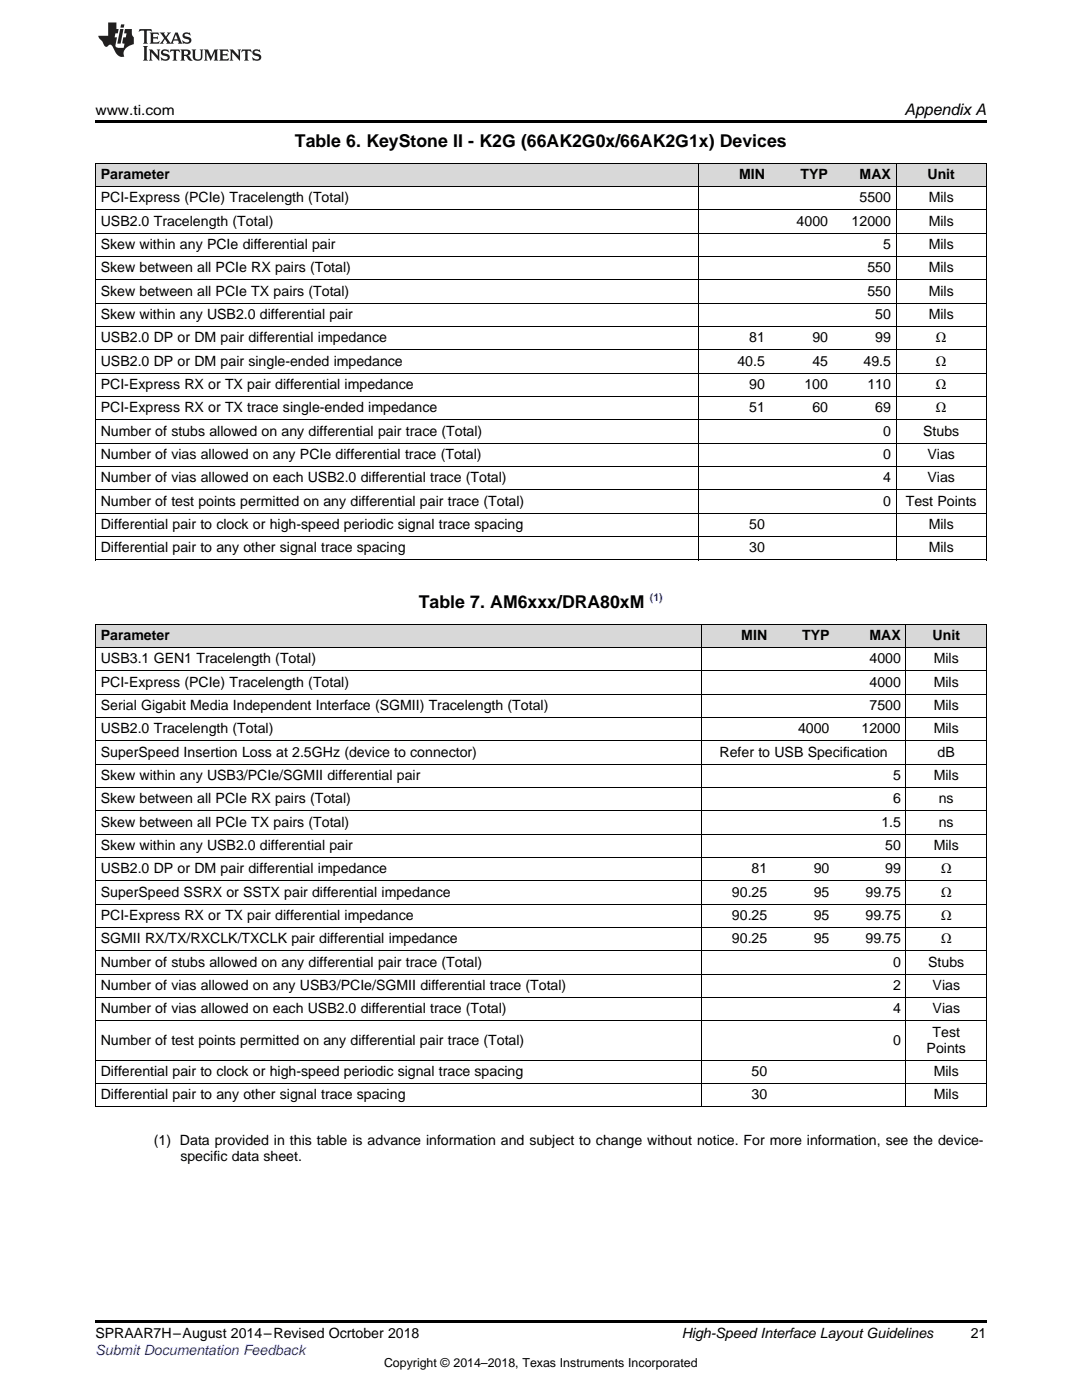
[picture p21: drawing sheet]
<svg xmlns="http://www.w3.org/2000/svg" width="216mm" height="279mm" viewBox="0 0 216 279" stroke-linecap="round" stroke-linejoin="round" font-family="sans-serif">
<defs><g id="words">
<g font-size="3.5">
<text x="58.8" y="29.3">Table 6. KeyStone II - K2G (66AK2G0x/66AK2G1x) Devices</text>
<text x="83.6" y="121.3">Table 7. AM6xxx/DRA80xM</text>
</g>
<text font-size="3.2" x="180.5" y="23">Appendix A</text>
<g font-size="2.8">
<text x="19" y="23">www.ti.com</text>
<text x="20.1" y="35.7">Parameter</text>
<text x="147.5" y="35.7">MIN</text>
<text x="159.7" y="35.7">TYP</text>
<text x="171.5" y="35.7">MAX</text>
<text x="185.1" y="35.7">Unit</text>
<text x="20.1" y="40.4">PCI-Express (PCIe) Tracelength (Total)</text>
<text x="171.5" y="40.4">5500</text>
<text x="185.3" y="40.4">Mils</text>
<text x="20.1" y="45">USB2.0 Tracelength (Total)</text>
<text x="159" y="45">4000</text>
<text x="169.9" y="45">12000</text>
<text x="185.3" y="45">Mils</text>
<text x="20.1" y="49.7">Skew within any PCIe differential pair</text>
<text x="176.2" y="49.7">5</text>
<text x="185.3" y="49.7">Mils</text>
<text x="20.1" y="54.4">Skew between all PCIe RX pairs (Total)</text>
<text x="20.1" y="59">Skew between all PCIe TX pairs (Total)</text>
<text x="173.1" y="54.4">550</text>
<text x="173.1" y="59">550</text>
<text x="185.3" y="54.4">Mils</text>
<text x="185.3" y="59">Mils</text>
<text x="20.1" y="63.7">Skew within any USB2.0 differential pair</text>
<text x="174.7" y="63.7">50</text>
<text x="185.3" y="63.7">Mils</text>
<text x="20.1" y="68.3">USB2.0 DP or DM pair differential impedance</text>
<text x="149.5" y="68.3">81</text>
<text x="162.1" y="68.3">90</text>
<text x="174.7" y="68.3">99</text>
<text x="186.8" y="68.3">Ω</text>
<text x="20.1" y="73">USB2.0 DP or DM pair single-ended impedance</text>
<text x="20.1" y="77.6">PCI-Express RX or TX pair differential impedance</text>
<text x="147.1" y="73">40.5</text>
<text x="149.5" y="77.6">90</text>
<text x="160.5" y="77.6">100</text>
<text x="162.1" y="73">45</text>
<text x="172.3" y="73">49.5</text>
<text x="173.1" y="77.6">110</text>
<text x="186.8" y="73">Ω</text>
<text x="186.8" y="77.6">Ω</text>
<text x="20.1" y="82.3">PCI-Express RX or TX trace single-ended impedance</text>
<text x="149.5" y="82.3">51</text>
<text x="162.1" y="82.3">60</text>
<text x="174.7" y="82.3">69</text>
<text x="186.8" y="82.3">Ω</text>
<text x="20.1" y="87">Number of stubs allowed on any differential pair trace (Total)</text>
<text x="176.2" y="87">0</text>
<text x="184.2" y="87">Stubs</text>
<text x="20.1" y="91.6">Number of vias allowed on any PCIe differential trace (Total)</text>
<text x="176.2" y="91.6">0</text>
<text x="185.1" y="91.6">Vias</text>
<text x="20.1" y="96.3">Number of vias allowed on each USB2.0 differential trace (Total)</text>
<text x="20.1" y="100.9">Number of test points permitted on any differential pair trace (Total)</text>
<text x="176.2" y="96.3">4</text>
<text x="176.2" y="100.9">0</text>
<text x="180.7" y="100.9">Test Points</text>
<text x="185.1" y="96.3">Vias</text>
<text x="20.1" y="105.6">Differential pair to clock or high-speed periodic signal trace spacing</text>
<text x="149.5" y="105.6">50</text>
<text x="185.3" y="105.6">Mils</text>
<text x="20.1" y="110.2">Differential pair to any other signal trace spacing</text>
<text x="149.5" y="110.2">30</text>
<text x="185.3" y="110.2">Mils</text>
<text x="20.1" y="127.7">Parameter</text>
<text x="147.9" y="127.7">MIN</text>
<text x="160.1" y="127.7">TYP</text>
<text x="173.5" y="127.7">MAX</text>
<text x="186.1" y="127.7">Unit</text>
<text x="20.1" y="132.4">USB3.1 GEN1 Tracelength (Total)</text>
<text x="20.1" y="137.1">PCI-Express (PCIe) Tracelength (Total)</text>
<text x="173.5" y="132.4">4000</text>
<text x="173.5" y="137.1">4000</text>
<text x="186.3" y="132.4">Mils</text>
<text x="186.3" y="137.1">Mils</text>
<text x="20.1" y="141.7">Serial Gigabit Media Independent Interface (SGMII) Tracelength (Total)</text>
<text x="173.5" y="141.7">7500</text>
<text x="186.3" y="141.7">Mils</text>
<text x="20.1" y="146.4">USB2.0 Tracelength (Total)</text>
<text x="159.2" y="146.4">4000</text>
<text x="171.9" y="146.4">12000</text>
<text x="186.3" y="146.4">Mils</text>
<text x="20.1" y="151">SuperSpeed Insertion Loss at 2.5GHz (device to connector)</text>
<text x="20.1" y="155.7">Skew within any USB3/PCIe/SGMII differential pair</text>
<text x="143.6" y="151">Refer to USB Specification</text>
<text x="178.2" y="155.7">5</text>
<text x="186.3" y="155.7">Mils</text>
<text x="187.1" y="151">dB</text>
<text x="20.1" y="160.3">Skew between all PCIe RX pairs (Total)</text>
<text x="178.2" y="160.3">6</text>
<text x="187.3" y="160.3">ns</text>
<text x="20.1" y="165">Skew between all PCIe TX pairs (Total)</text>
<text x="175.9" y="165">1.5</text>
<text x="187.3" y="165">ns</text>
<text x="20.1" y="169.7">Skew within any USB2.0 differential pair</text>
<text x="176.6" y="169.7">50</text>
<text x="186.3" y="169.7">Mils</text>
<text x="20.1" y="174.3">USB2.0 DP or DM pair differential impedance</text>
<text x="20.1" y="179">SuperSpeed SSRX or SSTX pair differential impedance</text>
<text x="146" y="179">90.25</text>
<text x="150" y="174.3">81</text>
<text x="162.4" y="174.3">90</text>
<text x="162.4" y="179">95</text>
<text x="172.7" y="179">99.75</text>
<text x="176.6" y="174.3">99</text>
<text x="187.8" y="174.3">Ω</text>
<text x="187.8" y="179">Ω</text>
<text x="20.1" y="183.6">PCI-Express RX or TX pair differential impedance</text>
<text x="146" y="183.6">90.25</text>
<text x="162.4" y="183.6">95</text>
<text x="172.7" y="183.6">99.75</text>
<text x="187.8" y="183.6">Ω</text>
<text x="20.1" y="188.3">SGMII RX/TX/RXCLK/TXCLK pair differential impedance</text>
<text x="146" y="188.3">90.25</text>
<text x="162.4" y="188.3">95</text>
<text x="172.7" y="188.3">99.75</text>
<text x="187.8" y="188.3">Ω</text>
<text x="20.1" y="192.9">Number of stubs allowed on any differential pair trace (Total)</text>
<text x="20.1" y="197.6">Number of vias allowed on any USB3/PCIe/SGMII differential trace (Total)</text>
<text x="178.2" y="192.9">0</text>
<text x="178.2" y="197.6">2</text>
<text x="185.2" y="192.9">Stubs</text>
<text x="186.1" y="197.6">Vias</text>
<text x="20.1" y="202.2">Number of vias allowed on each USB2.0 differential trace (Total)</text>
<text x="178.2" y="202.2">4</text>
<text x="186.1" y="202.2">Vias</text>
<text x="20.1" y="208.5">Number of test points permitted on any differential pair trace (Total)</text>
<text x="178.2" y="208.5">0</text>
<text x="186.1" y="206.9">Test</text>
<text x="20.1" y="214.7">Differential pair to clock or high-speed periodic signal trace spacing</text>
<text x="150" y="214.7">50</text>
<text x="184.9" y="210.1">Points</text>
<text x="186.3" y="214.7">Mils</text>
<text x="20.1" y="219.4">Differential pair to any other signal trace spacing</text>
<text x="150" y="219.4">30</text>
<text x="186.3" y="219.4">Mils</text>
<text x="30.7" y="228.5">(1) Data provided in this table is advance information and subject to change without notice. For more information, see the device-</text>
<text x="36" y="231.7">specific data sheet.</text>
<text x="19" y="267.1">SPRAAR7H–August 2014–Revised Ocrtober 2018</text>
<text x="136" y="267.1">High-Speed Interface Layout Guidelines</text>
<text x="193.7" y="267">21</text>
</g>
<text font-size="2.8" fill="#00f" x="19" y="270.4">Submit Documentation Feedback</text>
<text font-size="2.5" x="76.6" y="272.7">Copyright © 2014–2018, Texas Instruments Incorporated</text>
<text font-size="2.1" fill="#00f" x="129.7" y="119.9">(1)</text>
</g></defs>
<g fill="#d8d8d8">
<path d="M19 124.6h120.9v4.7h-120.9z"/>
<path d="M139.9 124.6h14.3v4.7h-14.3z"/>
<path d="M154.2 124.6h12.4v4.7h-12.4z"/>
<path d="M166.6 124.6h14.2v4.7h-14.2z"/>
<path d="M180.8 124.6h16v4.7h-16z"/>
<path d="M19 32.6h120.3v4.7h-120.3z"/>
<path d="M139.3 32.6h14.4v4.7h-14.4z"/>
<path d="M153.7 32.6h12.6v4.7h-12.6z"/>
<path d="M166.3 32.6h12.6v4.7h-12.6z"/>
<path d="M178.9 32.6h17.9v4.7h-17.9z"/>
</g>
<path d="M19 24h177.8v.6h-177.8zM19 263.5h177.8v.6h-177.8z" fill="#000"/>
<g fill="none" stroke="#000" stroke-width=".2">
<path d="M19 37.2h177.8M19 32.6h177.8M19.1 32.6v79.2M139.3 32.6v79.2M178.8 32.6v79.2M196.8 32.6v79.2M19 55.9h177.8M19 51.2h177.8M19 46.5h177.8M19 41.9h177.8M19 79.1h177.8M19 74.5h177.8"/>
<path d="M19 69.8h177.8M19 65.2h177.8M19 60.5h177.8M19 97.8h177.8M19 93.1h177.8M19 88.5h177.8M19 83.8h177.8M19 111.7h177.8M19 107.1h177.8M19 102.4h177.8M19 138.6h177.8M19 133.9h177.8"/>
<path d="M19 129.2h177.8M19 124.6h177.8M19.1 124.6v96.3M139.9 124.6v96.3M180.8 124.6v96.3M196.8 124.6v96.3M19 157.2h177.8M19 152.5h177.8M19 147.9h177.8M19 143.2h177.8M19 175.8h177.8M19 171.2h177.8"/>
<path d="M19 166.5h177.8M19 161.8h177.8M19 199.1h177.8M19 194.4h177.8M19 189.8h177.8M19 185.1h177.8M19 180.5h177.8M19 216.2h177.8M19 211.6h177.8M19 203.7h177.8M19 220.9h177.8"/>
</g>
<g fill="#231f20">
<path d="M27.8 5.8l-.1 .6 .5-.3h.5l.1 .2v2.1l-.3 .3h1l-.2-.3v-2.1v-.2h.6l.4 .3-.1-.6zM29.9 6.5l.2 .4v1.5l-.2 .3h1.8l.1-.5a1.04 1.04 0 0 1-1.2 .1v-.6h.5l.4 .2v-.7l-.4 .2h-.5v-.6h.8l.3 .2-.1-.5zM31.9 6.5l.9 1.1-1 1.1h.9l-.2-.2 .4-.7 .5 .7-.2 .2h1.5l-.2-.2 .1-.4h.9l.2 .4-.2 .2h.9l-.2-.3-.7-1.9h-.5l-.9 2.1-.8-1.1 .8-1h-.8l.2 .3-.4 .5-.4-.6 .2-.2zM35.1 6.9l.4 .9h-.8zM36.6 6.6a.63 .63 0 0 0-.2 .7 .63 .63 0 0 0 .6 .4l.6 .2 .2 .2a.75 .75 0 0 1-.8 .4 .75 .75 0 0 1-.6-.5l.1 .7 .2-.1a1.11 1.11 0 0 0 1.5-.5 1.13 1.13 0 0 0-1.3-.9v-.3a1.04 1.04 0 0 1 1.1 .2l-.1-.6-.2 .1-.5-.1zM28.5 9.2l.3 .3v2.2l-.3 .4h1l-.2-.4v-2.2l.2-.3zM29.7 9.9l.2 .3v1.5l-.2 .4h.7l-.2-.4v-1.3l1.6 1.7v-1.9l.2-.3h-.7l.2 .3v.9l-1.1-1.2zM32.3 10a.62 .62 0 0 0-.2 .7 .62 .62 0 0 0 .6 .4l.6 .2 .2 .2a.76 .76 0 0 1-.8 .4 .76 .76 0 0 1-.6-.5l.1 .7 .2-.1a1.11 1.11 0 0 0 1.5-.6 1.13 1.13 0 0 0-1.3-.8v-.3a1.04 1.04 0 0 1 1.1 .1l-.1-.5-.2 .1-.5-.2zM34 9.9l-.1 .6a.61 .61 0 0 1 .7-.3l.1 1.5-.3 .4h1l-.3-.4 .1-1.5a.63 .63 0 0 1 .7 .3l-.1-.6zM36 9.9l.2 .3v1.5l-.2 .4h.9l-.2-.2v-.7l.6 .2a.76 .76 0 0 0 1.1 .6l-1-.9a.58 .58 0 0 0 .6-.6 .58 .58 0 0 0-.5-.6zM36.7 10.2l.1-.1a.45 .45 0 0 1 .6 .1 .45 .45 0 0 1 .1 .5l-.8 .2zM38.2 9.9l.2 .2a2.17 2.17 0 0 0 .4 1.9 .99 .99 0 0 0 1.6-.7v-1.1l.2-.3h-.7l.1 .2a1.92 1.92 0 0 1-.1 1.7 .6 .6 0 0 1-1-.5v-1.1l.2-.3zM40.7 9.9l.2 .3v1.5l-.2 .4h.7l-.2-.4v-1.4l.8 1.8 .9-1.8v1.4l-.2 .4h.9l-.3-.4v-1.5l.3-.3h-.8l-.6 1.4-.7-1.4zM43.7 9.9l.3 .3v1.5l-.3 .4h1.9l.1-.6a1.04 1.04 0 0 1-1.3 .2v-.6h.6l.4 .1v-.6l-.4 .2h-.6l.1-.6h.7l.4 .2-.1-.5zM45.8 9.9l.2 .3v1.5l-.2 .4h.8l-.3-.4v-1.3l1.6 1.7v-1.9l.2-.3h-.7l.2 .3v.9l-1.1-1.2zM48.3 9.9l-.1 .6a.61 .61 0 0 1 .7-.3v1.5l-.2 .4h.9l-.2-.4v-1.5a.63 .63 0 0 1 .8 .3l-.1-.6zM50.6 10a.62 .62 0 0 0-.2 .7 .62 .62 0 0 0 .6 .4l.6 .2 .1 .2a.76 .76 0 0 1-.7 .4 .76 .76 0 0 1-.6-.5l.1 .7 .1-.1a1.11 1.11 0 0 0 1.5-.6 1.13 1.13 0 0 0-1.2-.8l-.1-.3a1.04 1.04 0 0 1 1.2 .1l-.2-.5-.1 .1-.5-.2z"/>
<path d="M21.6 4.5v2.6h-2l.1 .4 .8 .9a.91 .91 0 0 0 .9 .9 .56 .56 0 0 1 .5-.4 .56 .56 0 0 1 .5 .3l.4 .8a1.53 1.53 0 0 0 2 1.3 1.54 1.54 0 0 1 1-2.1l.9-.4-.1-1.4a1.52 1.52 0 0 1-.3-1.6h-1.4l-.1 .9h.5l-.2 .8h-.5l-.2 .9v.2l.4 .1-.1 .9a1.93 1.93 0 0 1-1.6-.3l.2-1.8h-.4l.1-.8h.5l.2-.9h-.5v-1.3zM24 5.8l-.6 2.9h.7l.5-2.9zM24.2 4.9l-.2 .6h.7l.1-.6z"/>
</g>
<use href="#words"/>
</svg>
